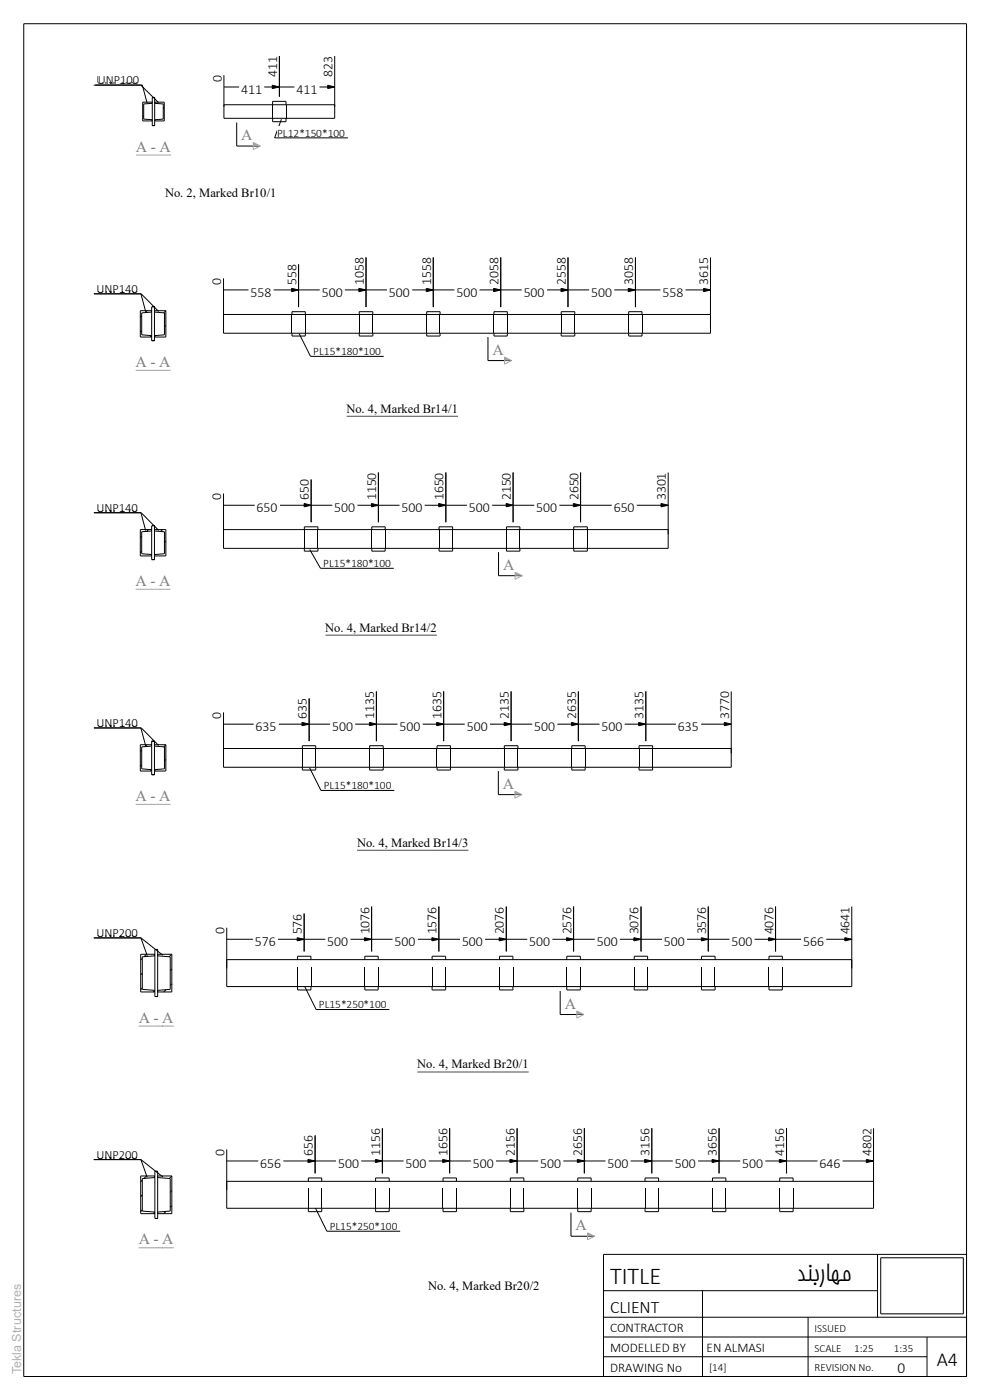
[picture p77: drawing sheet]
<svg xmlns="http://www.w3.org/2000/svg" width="210mm" height="297mm" viewBox="0 0 210 297" stroke-linecap="round" stroke-linejoin="round" font-family="sans-serif">
<defs><g id="words">
<g font-size="5.1">
<text x="129.4" y="272.4">TITLE</text>
<text x="169" y="271.7">دنبراهم</text>
</g>
<text font-size="4.2" x="198.7" y="289.8">A4</text>
<text font-size="3.7" x="129.4" y="278.5">CLIENT</text>
<g font-size="3.3" fill="#7f7f7f">
<text x="51.2" y="29.8">A</text>
<text x="28.8" y="32.2">A - A</text>
<text x="28.7" y="77.8">A - A</text>
<text x="104.5" y="75.3">A</text>
<text x="28.7" y="124.2">A - A</text>
<text x="106.8" y="120.9">A</text>
<text x="106.7" y="167.3">A</text>
<text x="28.7" y="169.9">A - A</text>
<text x="119.8" y="214">A</text>
<text x="29.4" y="217">A - A</text>
<text x="29.4" y="264">A - A</text>
<text x="122.1" y="261">A</text>
</g>
<text font-size="3.3" x="190.4" y="291.3">0</text>
<g font-size="2.9">
<text x="47" y="17.4" transform="rotate(-90 47 17.4)">0</text>
<text x="58.8" y="16.3" transform="rotate(-90 58.8 16.3)">411</text>
<text x="70.5" y="16.3" transform="rotate(-90 70.5 16.3)">823</text>
<text x="51.1" y="19.9">411</text>
<text x="62.9" y="19.9">411</text>
<text x="46.9" y="60.5" transform="rotate(-90 46.9 60.5)">0</text>
<text x="53.1" y="63">558</text>
<text x="62.9" y="60.5" transform="rotate(-90 62.9 60.5)">558</text>
<text x="68.2" y="63">500</text>
<text x="77.2" y="60.5" transform="rotate(-90 77.2 60.5)">1058</text>
<text x="82.5" y="63">500</text>
<text x="91.4" y="60.5" transform="rotate(-90 91.4 60.5)">1558</text>
<text x="96.8" y="63">500</text>
<text x="105.7" y="60.5" transform="rotate(-90 105.7 60.5)">2058</text>
<text x="111.1" y="63">500</text>
<text x="120" y="60.5" transform="rotate(-90 120 60.5)">2558</text>
<text x="125.4" y="63">500</text>
<text x="134.3" y="60.5" transform="rotate(-90 134.3 60.5)">3058</text>
<text x="140.5" y="63">558</text>
<text x="150.2" y="60.5" transform="rotate(-90 150.2 60.5)">3615</text>
<text x="46.9" y="106.2" transform="rotate(-90 46.9 106.2)">0</text>
<text x="65.5" y="106.2" transform="rotate(-90 65.5 106.2)">650</text>
<text x="79.8" y="106.2" transform="rotate(-90 79.8 106.2)">1150</text>
<text x="94.1" y="106.2" transform="rotate(-90 94.1 106.2)">1650</text>
<text x="108.4" y="106.2" transform="rotate(-90 108.4 106.2)">2150</text>
<text x="122.7" y="106.2" transform="rotate(-90 122.7 106.2)">2650</text>
<text x="141.3" y="106.2" transform="rotate(-90 141.3 106.2)">3301</text>
<text x="54.4" y="108.7">650</text>
<text x="70.9" y="108.7">500</text>
<text x="85.2" y="108.7">500</text>
<text x="99.4" y="108.7">500</text>
<text x="113.7" y="108.7">500</text>
<text x="130.2" y="108.7">650</text>
<text x="46.9" y="152.6" transform="rotate(-90 46.9 152.6)">0</text>
<text x="54.2" y="155.1">635</text>
<text x="65.1" y="152.6" transform="rotate(-90 65.1 152.6)">635</text>
<text x="70.4" y="155.1">500</text>
<text x="79.4" y="152.6" transform="rotate(-90 79.4 152.6)">1135</text>
<text x="84.8" y="155.1">500</text>
<text x="93.6" y="152.6" transform="rotate(-90 93.6 152.6)">1635</text>
<text x="99" y="155.1">500</text>
<text x="107.9" y="152.6" transform="rotate(-90 107.9 152.6)">2135</text>
<text x="113.3" y="155.1">500</text>
<text x="122.2" y="152.6" transform="rotate(-90 122.2 152.6)">2635</text>
<text x="127.6" y="155.1">500</text>
<text x="136.5" y="152.6" transform="rotate(-90 136.5 152.6)">3135</text>
<text x="143.8" y="155.1">635</text>
<text x="154.6" y="152.6" transform="rotate(-90 154.6 152.6)">3770</text>
<text x="47.6" y="198.2" transform="rotate(-90 47.6 198.2)">0</text>
<text x="54.1" y="200.7">576</text>
<text x="64.1" y="198.2" transform="rotate(-90 64.1 198.2)">576</text>
<text x="69.4" y="200.7">500</text>
<text x="78.4" y="198.2" transform="rotate(-90 78.4 198.2)">1076</text>
<text x="83.7" y="200.7">500</text>
<text x="92.6" y="198.2" transform="rotate(-90 92.6 198.2)">1576</text>
<text x="98" y="200.7">500</text>
<text x="106.9" y="198.2" transform="rotate(-90 106.9 198.2)">2076</text>
<text x="112.3" y="200.7">500</text>
<text x="121.2" y="198.2" transform="rotate(-90 121.2 198.2)">2576</text>
<text x="126.6" y="200.7">500</text>
<text x="135.5" y="198.2" transform="rotate(-90 135.5 198.2)">3076</text>
<text x="140.8" y="200.7">500</text>
<text x="149.8" y="198.2" transform="rotate(-90 149.8 198.2)">3576</text>
<text x="155.2" y="200.7">500</text>
<text x="164" y="198.2" transform="rotate(-90 164 198.2)">4076</text>
<text x="170.3" y="200.7">566</text>
<text x="180.2" y="198.2" transform="rotate(-90 180.2 198.2)">4641</text>
<text x="47.6" y="245.3" transform="rotate(-90 47.6 245.3)">0</text>
<text x="66.3" y="245.3" transform="rotate(-90 66.3 245.3)">656</text>
<text x="80.6" y="245.3" transform="rotate(-90 80.6 245.3)">1156</text>
<text x="94.9" y="245.3" transform="rotate(-90 94.9 245.3)">1656</text>
<text x="109.2" y="245.3" transform="rotate(-90 109.2 245.3)">2156</text>
<text x="123.5" y="245.3" transform="rotate(-90 123.5 245.3)">2656</text>
<text x="137.8" y="245.3" transform="rotate(-90 137.8 245.3)">3156</text>
<text x="152.1" y="245.3" transform="rotate(-90 152.1 245.3)">3656</text>
<text x="166.4" y="245.3" transform="rotate(-90 166.4 245.3)">4156</text>
<text x="184.8" y="245.3" transform="rotate(-90 184.8 245.3)">4802</text>
<text x="55.2" y="247.8">656</text>
<text x="71.7" y="247.8">500</text>
<text x="86" y="247.8">500</text>
<text x="100.3" y="247.8">500</text>
<text x="114.6" y="247.8">500</text>
<text x="128.9" y="247.8">500</text>
<text x="143.1" y="247.8">500</text>
<text x="157.4" y="247.8">500</text>
<text x="173.8" y="247.8">646</text>
</g>
<g font-size="2.8">
<text x="129.4" y="286.8">MODELLED BY</text>
<text x="129.4" y="282.6">CONTRACTOR</text>
<text x="149.9" y="286.8">EN ALMASI</text>
<text x="129.4" y="291">DRAWING No</text>
</g>
<g font-size="2.7">
<text x="20.4" y="17.8">UNP100</text>
<text x="35" y="41.9">No. 2, Marked Br10/1</text>
<text x="20.5" y="62.1">UNP140</text>
<text x="73.5" y="87.5">No. 4, Marked Br14/1</text>
<text x="20.5" y="108.6">UNP140</text>
<text x="69" y="134">No. 4, Marked Br14/2</text>
<text x="20.5" y="154.2">UNP140</text>
<text x="75.7" y="179.6">No. 4, Marked Br14/3</text>
<text x="20.4" y="198.8">UNP200</text>
<text x="88.5" y="226.6">No. 4, Marked Br20/1</text>
<text x="20.4" y="245.8">UNP200</text>
<text x="90.8" y="273.7">No. 4, Marked Br20/2</text>
</g>
<text font-size="2.7" fill="#b2b2b2" x="4.5" y="291.5" transform="rotate(-90 4.5 291.5)">Tekla Structures</text>
<g font-size="2.4">
<text x="58.8" y="29">PL12*150*100</text>
<text x="66.5" y="75.3">PL15*180*100</text>
<text x="68.6" y="120.3">PL15*180*100</text>
<text x="68.7" y="167.4">PL15*180*100</text>
<text x="67.6" y="213.9">PL15*250*100</text>
<text x="69.9" y="260.9">PL15*250*100</text>
</g>
<g font-size="2.3">
<text x="172.8" y="286.7">SCALE</text>
<text x="172.8" y="282.5">ISSUED</text>
<text x="181.2" y="286.7">1:25</text>
<text x="189.6" y="286.7">1:35</text>
<text x="150.4" y="290.9">[14]</text>
<text x="172.8" y="290.9">REVISION No.</text>
</g>
</g></defs>
<g fill="none" stroke="#000" stroke-width=".21">
<path d="M29.9 18.1l3.7 3.7M30.2 18l1 3.8M30.3 21.7h2v.2l-1.8 .2v3.2l1.8 .1v.3h-2zM30.5 24.5l-.2 .3M32.3 20.7h.5v6h-.5zM32.9 21.7h1.9v4h-1.9M32.9 21.9l1.7 .2v3.2l-1.7 .1M34.8 22.8l-.2 .2M47.5 22.2h23.5v2.9h-23.5zM50.2 26v5h5M57.8 21.5h2.9v4.3h-2.9zM59.7 25.3l-1.4 3.9"/>
<path d="M29.9 62.3l1 3.8M30 62.4l3.7 3.7M30.1 70.2l-.3 .2M30.1 67l-.3 .3M31.2 65.9l-.4 .4M32.2 66.2l-2.1 .2v4.6l2.1 .2-.3 .3M32.2 65.1h.6v7.2h-.6zM32.2 65.9h-2.4v5.6h2.4M32.8 66.2l2.1 .2v4.6l-2.1 .2M32.8 65.9h2.4M33 71.2l-.2 .3M35.2 69l-.3 .3"/>
<path d="M35.2 65.9l-.5 .5M35.2 65.9v5.6h-2.4M47.4 66.7h103.3v4h-103.3zM63.5 70.8l2.4 4.8M64.8 66.7v-.6h-2.9v5.2h2.9v-.6M64.8 66.7v4M76.2 66.1h2.9v5.2h-2.9zM90.5 66.7v4M90.5 66.7v-.6h2.8v5.2h-2.8v-.6M103.5 71.5v5h5M104.8 66.7v4M104.8 66.7v-.6h2.8v.6"/>
<path d="M104.8 70.7v.6h2.8v-.6M107.6 66.7v4M119 66.1h2.9v5.2h-2.9zM133.3 66.7v4M133.3 70.7v.6h2.9v-.6M133.3 66.7v-.6h2.9v.6M136.2 66.7v4M29.9 108.8l1 3.8M30 108.8l3.7 3.7M30.1 116.9l-.3 .3M30.1 113.8l-.3 .2M31.5 112.3l-.4 .4"/>
<path d="M32.2 112.3h-2.4v5.6h2.4M32.2 111.5h.6v7.2h-.6zM32.2 112.6l-2.1 .2v4.7l2.1 .1M32.8 112.3h2.4v5.6h-2.4M32.8 112.6l2.1 .2v4.7l-2.1 .1M34.5 112.3l-.4 .4M35.2 114.8l-.3 .3M47.4 112.3h94.3v4h-94.3zM64.6 112.3v-.5h2.8v.5M64.6 116.3v.6h2.8v-.6M64.6 112.3v4M65.7 116.6l2.3 4"/>
<path d="M67.4 112.3v4M78.9 111.8h2.8v5.1h-2.8zM93.1 112.3v-.5h2.9v.5M93.1 116.3v.6h2.9v-.6M93.2 112.3v4M96 112.3v4M105.7 117.1v5h5.1M107.4 111.8h2.9v5.1h-2.9zM121.7 111.8h2.9v5.1h-2.9zM29.9 154.4l1 3.8M30 154.4l3.7 3.8M30.1 159.1l-.3 .3"/>
<path d="M31.2 158l-.4 .4M32.2 158.3l-2.1 .2v4.6l2.1 .2-.3 .3M32.2 157.2h.6v7.2h-.6zM32.2 158h-2.4v5.6h2.4M32.8 158.3l2.1 .2v4.6l-2.1 .2M32.8 158h2.4M35.2 158l-.5 .5M35.2 158v5.6h-2.4M47.4 158.8h107.7v4h-107.7zM64.1 158.2h2.9v5.2h-2.9zM78.4 158.8v-.6h2.9v.6M78.4 158.8v4"/>
<path d="M81.3 158.8v4M92.7 158.2h2.8v5.2h-2.8zM107 158.8v-.6h2.9v.6M107 158.8v4M109.8 158.8v4M121.3 158.2h2.8v5.2h-2.8zM135.6 158.8v-.6h2.8v5.2h-2.8v-.6M135.6 158.8v4M30.1 162.3l-.3 .3M33 163.3l-.2 .2M35.2 161.1l-.3 .3M65.7 162.9l2.4 4.8"/>
<path d="M78.4 162.8v.6h2.9v-.6M105.7 163.6v5h5M107 162.8v.6h2.9v-.6M30.2 209.6l-.4 .3M30.2 206.5l-.4 .3M30.2 203.3l-.4 .4M31.1 202.4l-.5 .5M32.9 202.8l-2.7 .2v6.9l2.7 .2-.4 .3M32.9 201.4h.5v10h-.5zM32.9 202.4h-3.1v8h3.1M33.4 202.4h3M33.4 202.8l2.7 .2v6.9l-2.7 .2"/>
<path d="M34.5 202.6l-4.6-3.6 1.3 3.8M35.2 209.9l-.5 .5M36.4 208.7l-.3 .3M36.4 205.6l-.3 .3M36.4 202.4l-.5 .5M36.4 202.4v8h-3M48.1 203.6h132.6v5.7h-132.6zM63.1 205.1v4.9h2.9v-4.9M63.1 203.6v-.7h2.9v.7M64.6 209.3l2.5 4.9M77.4 205.1v4.9h2.8v-4.9M77.4 203.6v-.7h2.8v.7"/>
<path d="M91.7 209.3v.7h2.8v-.7M91.7 203.6v-.7h2.8v.7M91.7 205.1v4.2M94.5 205.1v4.2M105.9 205.1l.1 4.9h2.8v-4.9M106 203.6v-.7h2.8v.7M118.8 210.2v5h5M120.2 203.6v-.7h2.9v.7M120.2 205.1v4.2M123.1 205.1v4.9h-2.9v-.7M134.5 205.1v4.9h2.9v-.7M134.5 203.6v-.7h2.9v.7"/>
<path d="M137.4 205.1v4.2M148.8 203.6v-.7h2.9v.7M148.8 205.1v4.9h2.9v-4.9M163.1 205.1v4.2M163.1 209.3v.7h2.8v-.7M163.1 203.6v-.7h2.8v.7M166 205.1v4.2M30.2 256.7l-.4 .3M30.2 253.5l-.4 .3M30.2 250.4l-.4 .3M31.1 249.5l-.5 .5M32.9 249.8l-2.7 .2v6.9l2.7 .2-.4 .4"/>
<path d="M32.9 248.5h.5v10h-.5zM32.9 249.5h-3.1v8h3.1M33.4 249.8l2.7 .2v6.9l-2.7 .2M33.4 249.5h3M34.5 249.7l-4.6-3.7 1.3 3.8M35.2 257l-.5 .5M36.4 255.8l-.3 .3M36.4 252.6l-.3 .3M36.4 249.5l-.5 .5M36.4 249.5v8h-3M48.1 250.6h137.2v5.7h-137.2zM65.4 252.1v4.9h2.8l.1-4.9"/>
<path d="M65.4 250.6v-.7h2.8v.7M66.9 256.3l2.4 4.9M79.7 250.6v-.7h2.8v.7M79.7 256.3v.7h2.8v-.7M79.7 252.1v4.2M82.5 252.1v4.2M94 252.1v4.9h2.8v-4.9M94 250.6v-.7h2.8v.7M108.2 256.3v.7h2.9v-.7M108.2 250.6v-.7h2.9v.7M108.3 252.1v4.2M111.1 252.1v4.2"/>
<path d="M121.1 257.3v5h5M122.5 252.1l.1 4.9h2.8v-4.9M122.6 250.6v-.7h2.8v.7M136.8 250.6v-.7h2.9v.7M136.8 252.1v4.9h2.9v-4.9M151.1 252.1v4.9h2.9v-.7M151.1 250.6v-.7h2.9v.7M154 252.1v4.2M165.4 252.1v4.9h2.8v-.7M165.4 250.6v-.7h2.8v.7M168.3 252.1v4.2"/>
</g>
<g fill="#000">
<path d="M32.3 26.6l.5 .1zM32.3 20.7h.5zM32.1 71.2l.1 .3zM32.1 65.9l.1 .3zM32.2 72.3h.6zM32.2 65.1h.6zM32.8 71.2v.3zM32.8 65.9v.3zM32.1 117.6l.1 .3zM32.1 112.3l.1 .3zM32.2 118.7l.6 .1zM32.2 111.5h.6z"/>
<path d="M32.8 117.6v.3zM32.8 112.3v.3zM32.1 158l.1 .3zM32.2 157.2h.6zM32.8 158v.3zM32.1 163.3l.1 .3zM32.2 164.4h.6zM32.8 163.3v.3zM32.8 210.1l.1 .3zM32.8 202.4l.1 .4zM32.9 211.4l.5 .1zM32.9 201.4l.5 .1z"/>
<path d="M33.4 210.1v.3zM33.4 202.4v.4zM32.8 257.1l.1 .4zM32.8 249.5l.1 .3zM32.9 258.4l.5 .1zM32.9 248.5h.5zM33.4 257.1v.4zM33.4 249.5v.3z"/>
</g>
<path d="M35 40.9h23.6" fill="none" stroke="#fff" stroke-width="2" stroke-linecap="butt"/>
<g fill="#fff">
<path d="M28.8 29.7h2.4v2.5h-2.4z"/>
<path d="M32 29.7h1.1v2.5h-1.1z"/>
<path d="M33.9 29.7h2.4v2.5h-2.4z"/>
</g>
<path d="M28.8 32.9h7.5" fill="none" stroke="#a8a1a8" stroke-width=".21"/>
<path d="M20.5 15.4h8.8v2.1h-8.8z" fill="#fff"/>
<path d="M19.9 18.1h10" fill="none" stroke="#000" stroke-width=".21"/>
<path d="M20.8 15.4h8.8v2h-8.8z" fill="#fff"/>
<path d="M20.2 18h10" fill="none" stroke="#000" stroke-width=".21"/>
<path d="M69 132h23.7v2h-23.7z" fill="#fff"/>
<path d="M69 134.7h23.7" fill="none" stroke="#4c4c4c" stroke-width=".21"/>
<g fill="#fff">
<path d="M66.5 73.2h9.5v1.8h-9.5z"/>
<path d="M76 73.2h1.2v1.8h-1.2z"/>
<path d="M77.2 73.2h3.6v1.8h-3.6z"/>
</g>
<path d="M77.6 54.6v10.5M91.9 54.6v10.5M65.9 75.6h15.5M77.6 61.5h14.3M90.4 61.2l1.5 .3-1.5 .4z" fill="none" stroke="#000" stroke-width=".21"/>
<path d="M90.4 61.2l1.5 .3-1.5 .4z" fill="#000"/>
<path d="M82.1 61.5h5.4" fill="none" stroke="#fff" stroke-width="3.1" stroke-linecap="butt"/>
<path d="M88.4 54.1h3.1v6.9h-3.1z" fill="#fff"/>
<path d="M61.8 61.2l1.5 .3-1.5 .4z" fill="#000"/>
<path d="M47.4 59.1v8.6M63.3 56.1v9M47.4 61.5h15.9M61.8 61.2l1.5 .3-1.5 .4z" fill="none" stroke="#000" stroke-width=".21"/>
<path d="M52.7 61.5h5.3" fill="none" stroke="#fff" stroke-width="3.1" stroke-linecap="butt"/>
<g fill="#fff">
<path d="M59.8 55.7h3.1v5.3h-3.1z"/>
<path d="M43.9 58.6h3.1v2.4h-3.1z"/>
</g>
<path d="M104.5 72.8h2.4v2.5h-2.4z" fill="#fff"/>
<path d="M107 75.7l1.5 .8-1.5 .8z" fill="none" stroke="#a8a1a8" stroke-width=".21"/>
<path d="M107 75.7l1.5 .8h-1.5z" fill="#a8a1a8"/>
<path d="M134.8 54.6v10.5M150.7 54.6v13.1M134.8 61.5h15.9M149.2 61.2l1.5 .3-1.5 .4z" fill="none" stroke="#000" stroke-width=".21"/>
<path d="M149.2 61.2l1.5 .3-1.5 .4z" fill="#000"/>
<path d="M140.1 61.5h5.3" fill="none" stroke="#fff" stroke-width="3.1" stroke-linecap="butt"/>
<path d="M147.2 54.1h3.1v6.9h-3.1z" fill="#fff"/>
<path d="M76.1 61.2l1.5 .3-1.5 .4z" fill="#000"/>
<path d="M63.3 56.1v9M77.6 54.6v10.5M63.3 61.5h14.3M76.1 61.2l1.5 .3-1.5 .4z" fill="none" stroke="#000" stroke-width=".21"/>
<path d="M67.8 61.5h5.4" fill="none" stroke="#fff" stroke-width="3.1" stroke-linecap="butt"/>
<path d="M74.1 54.1h3.1v6.9h-3.1z" fill="#fff"/>
<path d="M133.3 61.2l1.5 .3-1.5 .4z" fill="#000"/>
<path d="M120.5 54.6v10.5M134.8 54.6v10.5M120.5 61.5h14.3M133.3 61.2l1.5 .3-1.5 .4z" fill="none" stroke="#000" stroke-width=".21"/>
<path d="M125 61.5h5.3" fill="none" stroke="#fff" stroke-width="3.1" stroke-linecap="butt"/>
<path d="M131.2 54.1h3.1v6.9h-3.1z" fill="#fff"/>
<path d="M119 61.2l1.5 .3-1.5 .4z" fill="#000"/>
<path d="M106.2 54.6v10.5M120.5 54.6v10.5M106.2 61.5h14.3M119 61.2l1.5 .3-1.5 .4z" fill="none" stroke="#000" stroke-width=".21"/>
<path d="M110.7 61.5h5.3" fill="none" stroke="#fff" stroke-width="3.1" stroke-linecap="butt"/>
<path d="M117 54.1h3.1v6.9h-3.1z" fill="#fff"/>
<path d="M104.7 61.2l1.5 .3-1.5 .4z" fill="#000"/>
<path d="M91.9 54.6v10.5M106.2 54.6v10.5M91.9 61.5h14.3M104.7 61.2l1.5 .3-1.5 .4z" fill="none" stroke="#000" stroke-width=".21"/>
<path d="M96.4 61.5h5.3" fill="none" stroke="#fff" stroke-width="3.1" stroke-linecap="butt"/>
<path d="M102.7 54.1h3v6.9h-3z" fill="#fff"/>
<g fill="#fff">
<path d="M58.8 26.8h9.5v1.9h-9.5z"/>
<path d="M68.3 26.8h1.3v1.9h-1.3z"/>
<path d="M69.6 26.8h3.6v1.9h-3.6z"/>
</g>
<path d="M58.3 29.2h15.5" fill="none" stroke="#000" stroke-width=".21"/>
<path d="M51.2 27.3h2.4v2.5h-2.4z" fill="#fff"/>
<path d="M53.7 30.2l1.5 .8-1.5 .7z" fill="none" stroke="#a8a1a8" stroke-width=".21"/>
<path d="M53.7 30.2l1.5 .8h-1.5z" fill="#a8a1a8"/>
<path d="M47.5 18.5h11.8M47.5 16v6.6M57.7 18.1l1.6 .4-1.6 .3zM59.3 11.9v8.6" fill="none" stroke="#000" stroke-width=".21"/>
<path d="M57.7 18.1l1.6 .4-1.6 .3z" fill="#000"/>
<path d="M50.7 18.4h5.3" fill="none" stroke="#fff" stroke-width="3.1" stroke-linecap="butt"/>
<g fill="#fff">
<path d="M55.7 11.5h3.1v5.3h-3.1z"/>
<path d="M44 15.5h3v2.4h-3z"/>
</g>
<path d="M69.5 18.1l1.5 .4-1.5 .3z" fill="#000"/>
<path d="M59.3 18.5h11.7M59.3 11.9v8.6M69.5 18.1l1.5 .4-1.5 .3zM71 11.9v10.7" fill="none" stroke="#000" stroke-width=".21"/>
<path d="M62.4 18.4h5.4" fill="none" stroke="#fff" stroke-width="3.1" stroke-linecap="butt"/>
<path d="M67.5 11.5h3.1v5.3h-3.1z" fill="#fff"/>
<g fill="#fff">
<path d="M28.8 121.7h2.4v2.5h-2.4z"/>
<path d="M31.9 121.7h1.1v2.5h-1.1z"/>
<path d="M33.8 121.7h2.4v2.5h-2.4z"/>
</g>
<path d="M28.8 125h7.4" fill="none" stroke="#a8a1a8" stroke-width=".21"/>
<path d="M20.6 106.2h8.8v2h-8.8z" fill="#fff"/>
<path d="M19.9 108.8h10.1" fill="none" stroke="#000" stroke-width=".21"/>
<path d="M20.5 106.2h8.8v2h-8.8z" fill="#fff"/>
<path d="M19.9 108.8h10" fill="none" stroke="#000" stroke-width=".21"/>
<path d="M73.5 85.6h23.7v1.9h-23.7z" fill="#fff"/>
<path d="M73.5 88.3h23.7" fill="none" stroke="#4c4c4c" stroke-width=".21"/>
<path d="M108.8 107.2h14.3M108.8 100.2v10.6M121.6 106.8l1.5 .4-1.5 .3zM123.1 100.2v10.6" fill="none" stroke="#000" stroke-width=".21"/>
<path d="M121.6 106.8l1.5 .4-1.5 .3z" fill="#000"/>
<path d="M113.3 107.2h5.4" fill="none" stroke="#fff" stroke-width="3.1" stroke-linecap="butt"/>
<path d="M119.6 99.8h3.1v6.8h-3.1z" fill="#fff"/>
<g fill="#fff">
<path d="M68.6 118.1h9.5v1.9h-9.5z"/>
<path d="M78.1 118.1h1.2v1.9h-1.2z"/>
<path d="M79.3 118.1h3.6v1.9h-3.6z"/>
</g>
<path d="M68 120.6h15.5" fill="none" stroke="#000" stroke-width=".21"/>
<path d="M106.8 118.4h2.4v2.5h-2.4z" fill="#fff"/>
<path d="M109.3 121.4l1.5 .7-1.5 .8z" fill="none" stroke="#a8a1a8" stroke-width=".21"/>
<path d="M109.3 121.4l1.5 .7h-1.5z" fill="#a8a1a8"/>
<path d="M47.4 107.2h18.6M47.4 104.7v8.6M64.5 106.8l1.5 .4-1.5 .3zM66 101.7v9.1" fill="none" stroke="#000" stroke-width=".21"/>
<path d="M64.5 106.8l1.5 .4-1.5 .3z" fill="#000"/>
<path d="M54 107.2h5.4" fill="none" stroke="#fff" stroke-width="3.1" stroke-linecap="butt"/>
<g fill="#fff">
<path d="M62.5 101.3h3.1v5.3h-3.1z"/>
<path d="M43.9 104.3h3.1v2.3h-3.1z"/>
</g>
<path d="M78.8 106.8l1.5 .4-1.5 .3z" fill="#000"/>
<path d="M66 107.2h14.3M66 101.7v9.1M78.8 106.8l1.5 .4-1.5 .3zM80.3 100.2v10.6" fill="none" stroke="#000" stroke-width=".21"/>
<path d="M70.5 107.2h5.3" fill="none" stroke="#fff" stroke-width="3.1" stroke-linecap="butt"/>
<path d="M76.8 99.8h3v6.8h-3z" fill="#fff"/>
<path d="M93 106.8l1.6 .4-1.6 .3z" fill="#000"/>
<path d="M80.3 107.2h14.3M80.3 100.2v10.6M93 106.8l1.6 .4-1.6 .3zM94.6 100.2v10.6" fill="none" stroke="#000" stroke-width=".21"/>
<path d="M84.8 107.2h5.3" fill="none" stroke="#fff" stroke-width="3.1" stroke-linecap="butt"/>
<path d="M91.1 99.8h3v6.8h-3z" fill="#fff"/>
<path d="M107.4 106.8l1.4 .4-1.4 .3z" fill="#000"/>
<path d="M94.6 107.2h14.2M94.6 100.2v10.6M107.4 106.8l1.4 .4-1.4 .3zM108.8 100.2v10.6" fill="none" stroke="#000" stroke-width=".21"/>
<path d="M99.1 107.2h5.3" fill="none" stroke="#fff" stroke-width="3.1" stroke-linecap="butt"/>
<path d="M105.3 99.8h3.1v6.8h-3.1z" fill="#fff"/>
<path d="M140.2 106.8l1.5 .4-1.5 .3z" fill="#000"/>
<path d="M123.1 107.2h18.6M123.1 100.2v10.6M140.2 106.8l1.5 .4-1.5 .3zM141.7 100.2v13.1" fill="none" stroke="#000" stroke-width=".21"/>
<path d="M129.8 107.2h5.3" fill="none" stroke="#fff" stroke-width="3.1" stroke-linecap="butt"/>
<path d="M138.2 99.8h3.1v6.8h-3.1z" fill="#fff"/>
<g fill="#fff">
<path d="M28.8 75.3h2.4v2.5h-2.4z"/>
<path d="M31.9 75.3h1.1v2.5h-1.1z"/>
<path d="M33.8 75.3h2.4v2.5h-2.4z"/>
</g>
<path d="M28.8 78.6h7.4" fill="none" stroke="#a8a1a8" stroke-width=".21"/>
<path d="M20.6 59.8h8.8v2h-8.8z" fill="#fff"/>
<path d="M19.9 62.4h10.1" fill="none" stroke="#000" stroke-width=".21"/>
<path d="M20.5 59.7h8.8v2h-8.8z" fill="#fff"/>
<path d="M19.9 62.3h10" fill="none" stroke="#000" stroke-width=".21"/>
<path d="M75.7 177.6h23.7v2h-23.7z" fill="#fff"/>
<path d="M75.7 180.4h23.7" fill="none" stroke="#4c4c4c" stroke-width=".21"/>
<g fill="#fff">
<path d="M28.8 167.4h2.4v2.5h-2.4z"/>
<path d="M31.9 167.4h1.1v2.5h-1.1z"/>
<path d="M33.8 167.4h2.4v2.5h-2.4z"/>
</g>
<path d="M28.8 170.6h7.4" fill="none" stroke="#a8a1a8" stroke-width=".21"/>
<path d="M20.6 151.8h8.8v2h-8.8z" fill="#fff"/>
<path d="M19.9 154.4h10.1" fill="none" stroke="#000" stroke-width=".21"/>
<path d="M20.5 151.8h8.8v2h-8.8z" fill="#fff"/>
<path d="M19.9 154.4h10M94.1 153.6h14.3M94.1 146.7v10.5M106.9 153.2l1.5 .4-1.5 .4zM108.4 146.7v10.5" fill="none" stroke="#000" stroke-width=".21"/>
<path d="M106.9 153.2l1.5 .4-1.5 .4z" fill="#000"/>
<path d="M98.6 153.6h5.3" fill="none" stroke="#fff" stroke-width="3.1" stroke-linecap="butt"/>
<path d="M104.9 146.3h3.1v6.8h-3.1z" fill="#fff"/>
<path d="M78.4 153.2l1.4 .4-1.4 .4z" fill="#000"/>
<path d="M65.6 153.6h14.2M65.6 148.2v9M78.4 153.2l1.4 .4-1.4 .4zM79.8 146.7v10.5" fill="none" stroke="#000" stroke-width=".21"/>
<path d="M70 153.6h5.4" fill="none" stroke="#fff" stroke-width="3.1" stroke-linecap="butt"/>
<path d="M76.3 146.3h3.1v6.8h-3.1z" fill="#fff"/>
<g fill="#fff">
<path d="M68.7 165.3h9.5v1.8h-9.5z"/>
<path d="M78.2 165.3h1.2v1.8h-1.2z"/>
<path d="M79.4 165.3h3.6v1.8h-3.6z"/>
</g>
<path d="M68.1 167.7h15.6" fill="none" stroke="#000" stroke-width=".21"/>
<path d="M106.7 164.8h2.4v2.5h-2.4z" fill="#fff"/>
<path d="M109.2 167.8l1.5 .8-1.5 .7z" fill="none" stroke="#a8a1a8" stroke-width=".21"/>
<path d="M109.2 167.8l1.5 .8h-1.5z" fill="#a8a1a8"/>
<path d="M47.4 153.6h18.2M47.4 151.1v8.7M64.1 153.2l1.5 .4-1.5 .4zM65.6 148.2v9" fill="none" stroke="#000" stroke-width=".21"/>
<path d="M64.1 153.2l1.5 .4-1.5 .4z" fill="#000"/>
<path d="M53.8 153.6h5.3" fill="none" stroke="#fff" stroke-width="3.1" stroke-linecap="butt"/>
<g fill="#fff">
<path d="M62 147.7h3.1v5.4h-3.1z"/>
<path d="M43.9 150.7h3.1v2.4h-3.1z"/>
</g>
<path d="M153.6 153.2l1.5 .4-1.5 .4z" fill="#000"/>
<path d="M137 153.6h18.1M137 146.7v10.5M153.6 153.2l1.5 .4-1.5 .4zM155.1 146.7v13.1" fill="none" stroke="#000" stroke-width=".21"/>
<path d="M143.4 153.6h5.3" fill="none" stroke="#fff" stroke-width="3.1" stroke-linecap="butt"/>
<path d="M151.6 146.3h3.1v6.8h-3.1z" fill="#fff"/>
<path d="M135.5 153.2l1.5 .4-1.5 .4z" fill="#000"/>
<path d="M122.7 153.6h14.3M122.7 146.7v10.5M135.5 153.2l1.5 .4-1.5 .4zM137 146.7v10.5" fill="none" stroke="#000" stroke-width=".21"/>
<path d="M127.2 153.6h5.3" fill="none" stroke="#fff" stroke-width="3.1" stroke-linecap="butt"/>
<path d="M133.5 146.3h3v6.8h-3z" fill="#fff"/>
<path d="M121.2 153.2l1.5 .4-1.5 .4z" fill="#000"/>
<path d="M108.4 153.6h14.3M108.4 146.7v10.5M121.2 153.2l1.5 .4-1.5 .4zM122.7 146.7v10.5" fill="none" stroke="#000" stroke-width=".21"/>
<path d="M112.9 153.6h5.3" fill="none" stroke="#fff" stroke-width="3.1" stroke-linecap="butt"/>
<path d="M119.2 146.3h3.1v6.8h-3.1z" fill="#fff"/>
<path d="M92.6 153.2l1.5 .4-1.5 .4z" fill="#000"/>
<path d="M79.8 153.6h14.3M79.8 146.7v10.5M92.6 153.2l1.5 .4-1.5 .4zM94.1 146.7v10.5" fill="none" stroke="#000" stroke-width=".21"/>
<path d="M84.3 153.6h5.4" fill="none" stroke="#fff" stroke-width="3.1" stroke-linecap="butt"/>
<path d="M90.6 146.3h3.1v6.8h-3.1z" fill="#fff"/>
<path d="M88.5 224.7h23.6v2h-23.6z" fill="#fff"/>
<path d="M88.5 227.4h23.6" fill="none" stroke="#4c4c4c" stroke-width=".21"/>
<g fill="#fff">
<path d="M29.4 214.4h2.4v2.5h-2.4z"/>
<path d="M32.6 214.4h1.1v2.5h-1.1z"/>
<path d="M34.5 214.4h2.4v2.5h-2.4z"/>
</g>
<path d="M29.4 217.7h7.5" fill="none" stroke="#a8a1a8" stroke-width=".21"/>
<path d="M20.5 196.4h8.8v2h-8.8z" fill="#fff"/>
<path d="M19.9 199h10" fill="none" stroke="#000" stroke-width=".21"/>
<path d="M20.5 196.4h8.8v2h-8.8z" fill="#fff"/>
<path d="M19.9 199h10M48.1 199.3h16.4M48.1 196.8v8.6M63 198.9l1.5 .4-1.5 .3zM64.5 193.8v8" fill="none" stroke="#000" stroke-width=".21"/>
<path d="M63 198.9l1.5 .4-1.5 .3z" fill="#000"/>
<path d="M53.6 199.2h5.4" fill="none" stroke="#fff" stroke-width="3.1" stroke-linecap="butt"/>
<g fill="#fff">
<path d="M61 193.4h3.1v5.3h-3.1z"/>
<path d="M44.6 196.3h3v2.4h-3z"/>
</g>
<path d="M179.2 198.9l1.5 .4-1.5 .3z" fill="#000"/>
<path d="M164.5 199.3h16.2M164.5 192.3v9.5M179.2 198.9l1.5 .4-1.5 .3zM180.7 192.3v13.1" fill="none" stroke="#000" stroke-width=".21"/>
<path d="M169.9 199.2h5.4" fill="none" stroke="#fff" stroke-width="3.1" stroke-linecap="butt"/>
<path d="M177.2 191.9h3.1v6.8h-3.1z" fill="#fff"/>
<g fill="#fff">
<path d="M67.6 211.7h9.6v1.8h-9.6z"/>
<path d="M77.2 211.7h1.2v1.8h-1.2z"/>
<path d="M78.4 211.7h3.6v1.8h-3.6z"/>
</g>
<path d="M67.1 214.2h15.5" fill="none" stroke="#000" stroke-width=".21"/>
<path d="M119.8 211.5h2.4v2.5h-2.4z" fill="#fff"/>
<path d="M122.3 214.5l1.5 .7-1.5 .8z" fill="none" stroke="#a8a1a8" stroke-width=".21"/>
<path d="M122.3 214.5l1.5 .7h-1.5z" fill="#a8a1a8"/>
<path d="M64.5 199.3h14.3M64.5 193.8v8M77.3 198.9l1.5 .4-1.5 .3zM78.8 192.3v9.5" fill="none" stroke="#000" stroke-width=".21"/>
<path d="M77.3 198.9l1.5 .4-1.5 .3z" fill="#000"/>
<path d="M69 199.2h5.3" fill="none" stroke="#fff" stroke-width="3.1" stroke-linecap="butt"/>
<path d="M75.3 191.9h3.1v6.8h-3.1z" fill="#fff"/>
<path d="M91.6 198.9l1.5 .4-1.5 .3z" fill="#000"/>
<path d="M78.8 199.3h14.3M78.8 192.3v9.5M91.6 198.9l1.5 .4-1.5 .3zM93.1 192.3v9.5" fill="none" stroke="#000" stroke-width=".21"/>
<path d="M83.3 199.2h5.3" fill="none" stroke="#fff" stroke-width="3.1" stroke-linecap="butt"/>
<path d="M89.6 191.9h3.1v6.8h-3.1z" fill="#fff"/>
<path d="M163 198.9l1.5 .4-1.5 .3z" fill="#000"/>
<path d="M150.2 199.3h14.3M150.2 192.3v9.5M163 198.9l1.5 .4-1.5 .3zM164.5 192.3v9.5" fill="none" stroke="#000" stroke-width=".21"/>
<path d="M154.7 199.2h5.4" fill="none" stroke="#fff" stroke-width="3.1" stroke-linecap="butt"/>
<path d="M161 191.9h3.1v6.8h-3.1z" fill="#fff"/>
<path d="M105.9 198.9l1.5 .4-1.5 .3z" fill="#000"/>
<path d="M93.1 199.3h14.3M93.1 192.3v9.5M105.9 198.9l1.5 .4-1.5 .3zM107.4 192.3v9.5" fill="none" stroke="#000" stroke-width=".21"/>
<path d="M97.6 199.2h5.3" fill="none" stroke="#fff" stroke-width="3.1" stroke-linecap="butt"/>
<path d="M103.8 191.9h3.1v6.8h-3.1z" fill="#fff"/>
<path d="M120.2 198.9l1.5 .4-1.5 .3z" fill="#000"/>
<path d="M107.4 199.3h14.3M107.4 192.3v9.5M120.2 198.9l1.5 .4-1.5 .3zM121.7 192.3v9.5" fill="none" stroke="#000" stroke-width=".21"/>
<path d="M111.8 199.2h5.4" fill="none" stroke="#fff" stroke-width="3.1" stroke-linecap="butt"/>
<path d="M118.2 191.9h3v6.8h-3z" fill="#fff"/>
<path d="M134.5 198.9l1.5 .4-1.5 .3z" fill="#000"/>
<path d="M121.7 199.3h14.3M121.7 192.3v9.5M134.5 198.9l1.5 .4-1.5 .3zM136 192.3v9.5" fill="none" stroke="#000" stroke-width=".21"/>
<path d="M126.2 199.2h5.3" fill="none" stroke="#fff" stroke-width="3.1" stroke-linecap="butt"/>
<path d="M132.4 191.9h3.1v6.8h-3.1z" fill="#fff"/>
<path d="M148.8 198.9l1.4 .4-1.4 .3z" fill="#000"/>
<path d="M136 199.3h14.2M136 192.3v9.5M148.8 198.9l1.4 .4-1.4 .3zM150.2 192.3v9.5" fill="none" stroke="#000" stroke-width=".21"/>
<path d="M140.4 199.2h5.4" fill="none" stroke="#fff" stroke-width="3.1" stroke-linecap="butt"/>
<path d="M146.7 191.9h3.1v6.8h-3.1z" fill="#fff"/>
<path d="M90.8 272.7h23.7" fill="none" stroke="#fff" stroke-width="2" stroke-linecap="butt"/>
<g fill="#fff">
<path d="M29.4 261.4h2.4v2.6h-2.4z"/>
<path d="M32.6 261.4h1.1v2.6h-1.1z"/>
<path d="M34.5 261.4h2.4v2.6h-2.4z"/>
</g>
<path d="M29.4 264.7h7.5" fill="none" stroke="#a8a1a8" stroke-width=".21"/>
<path d="M20.5 243.4h8.8v2h-8.8z" fill="#fff"/>
<path d="M19.9 246h10" fill="none" stroke="#000" stroke-width=".21"/>
<path d="M20.5 243.4h8.8v2h-8.8z" fill="#fff"/>
<path d="M124 239.3v9.6M138.3 239.3v9.6M19.9 246h10M124 246.3h14.3M136.7 246l1.6 .3-1.6 .3z" fill="none" stroke="#000" stroke-width=".21"/>
<path d="M136.7 246l1.6 .3-1.6 .3z" fill="#000"/>
<path d="M128.4 246.3h5.4" fill="none" stroke="#fff" stroke-width="3" stroke-linecap="butt"/>
<path d="M134.7 238.9h3.1v6.8h-3.1z" fill-rule="evenodd" fill="#fff"/>
<g fill="#fff">
<path d="M69.9 258.8h9.6v1.8h-9.6z"/>
<path d="M79.5 258.8h1.1v1.8h-1.1z"/>
<path d="M80.6 258.8h3.7v1.8h-3.7z"/>
</g>
<path d="M48.1 246.3h18.7M48.1 243.8v8.7M65.3 246l1.5 .3-1.5 .3zM66.8 240.9v8M69.3 261.2h15.6" fill="none" stroke="#000" stroke-width=".21"/>
<path d="M65.3 246l1.5 .3-1.5 .3z" fill="#000"/>
<path d="M54.8 246.3h5.3" fill="none" stroke="#fff" stroke-width="3" stroke-linecap="butt"/>
<path d="M63.3 240.4h3.1v5.3h-3.1z" fill-rule="evenodd" fill="#fff"/>
<path d="M44.6 243.4h3v2.3h-3z" fill="#fff"/>
<path d="M122.5 246l1.5 .3-1.5 .3z" fill="#000"/>
<path d="M109.7 239.3v9.6M124 239.3v9.6M109.7 246.3h14.3M122.5 246l1.5 .3-1.5 .3z" fill="none" stroke="#000" stroke-width=".21"/>
<path d="M114.2 246.3h5.3" fill="none" stroke="#fff" stroke-width="3" stroke-linecap="butt"/>
<path d="M120.4 238.9h3.1v6.8h-3.1z" fill-rule="evenodd" fill="#fff"/>
<path d="M122.1 258.5h2.4v2.5h-2.4z" fill="#fff"/>
<path d="M124.6 261.5l1.5 .8-1.5 .7z" fill="none" stroke="#a8a1a8" stroke-width=".21"/>
<path d="M124.6 261.5l1.5 .8h-1.5z" fill="#a8a1a8"/>
<path d="M81.1 239.3v9.6M95.4 239.3v9.6M81.1 246.3h14.3M93.9 246l1.5 .3-1.5 .3z" fill="none" stroke="#000" stroke-width=".21"/>
<path d="M93.9 246l1.5 .3-1.5 .3z" fill="#000"/>
<path d="M85.6 246.3h5.3" fill="none" stroke="#fff" stroke-width="3" stroke-linecap="butt"/>
<path d="M91.9 238.9h3.1v6.8h-3.1z" fill-rule="evenodd" fill="#fff"/>
<path d="M183.8 246l1.5 .3-1.5 .3z" fill="#000"/>
<path d="M166.8 239.3v9.6M185.3 239.3v13.2M166.8 246.3h18.5M183.8 246l1.5 .3-1.5 .3z" fill="none" stroke="#000" stroke-width=".21"/>
<path d="M173.4 246.3h5.3" fill="none" stroke="#fff" stroke-width="3" stroke-linecap="butt"/>
<path d="M181.8 238.9h3v6.8h-3z" fill-rule="evenodd" fill="#fff"/>
<path d="M165.3 246l1.5 .3-1.5 .3z" fill="#000"/>
<path d="M152.5 239.3v9.6M166.8 239.3v9.6M152.5 246.3h14.3M165.3 246l1.5 .3-1.5 .3z" fill="none" stroke="#000" stroke-width=".21"/>
<path d="M157 246.3h5.3" fill="none" stroke="#fff" stroke-width="3" stroke-linecap="butt"/>
<path d="M163.3 238.9h3.1v6.8h-3.1z" fill-rule="evenodd" fill="#fff"/>
<path d="M151 246l1.5 .3-1.5 .3z" fill="#000"/>
<path d="M138.3 239.3v9.6M152.5 239.3v9.6M138.3 246.3h14.2M151 246l1.5 .3-1.5 .3z" fill="none" stroke="#000" stroke-width=".21"/>
<path d="M142.7 246.3h5.4" fill="none" stroke="#fff" stroke-width="3" stroke-linecap="butt"/>
<path d="M149 238.9h3.1v6.8h-3.1z" fill-rule="evenodd" fill="#fff"/>
<path d="M108.2 246l1.5 .3-1.5 .3z" fill="#000"/>
<path d="M95.4 239.3v9.6M109.7 239.3v9.6M95.4 246.3h14.3M108.2 246l1.5 .3-1.5 .3z" fill="none" stroke="#000" stroke-width=".21"/>
<path d="M99.9 246.3h5.3" fill="none" stroke="#fff" stroke-width="3" stroke-linecap="butt"/>
<path d="M106.2 238.9h3.1v6.8h-3.1z" fill-rule="evenodd" fill="#fff"/>
<path d="M79.6 246l1.5 .3-1.5 .3z" fill="#000"/>
<path d="M81.1 239.3v9.6M66.8 246.3h14.3M66.8 240.9v8M79.6 246l1.5 .3-1.5 .3z" fill="none" stroke="#000" stroke-width=".21"/>
<path d="M71.3 246.3h5.3" fill="none" stroke="#fff" stroke-width="3" stroke-linecap="butt"/>
<path d="M77.6 238.9h3.1v6.8h-3.1z" fill-rule="evenodd" fill="#fff"/>
<path d="M5 5h200v287h-200zM128 279.4h77M128 273.8h58.1M149 273.8v18.2M171.4 279.4v12.6M186.1 266.1v13.3M186.8 266.8h17.5v11.9h-17.5zM205 266.1h-77v25.9M128 287.8h68.6M128 283.6h77M196.6 283.6v8.4" fill="none" stroke="#000" stroke-width=".21"/>
<use href="#words"/>
</svg>
